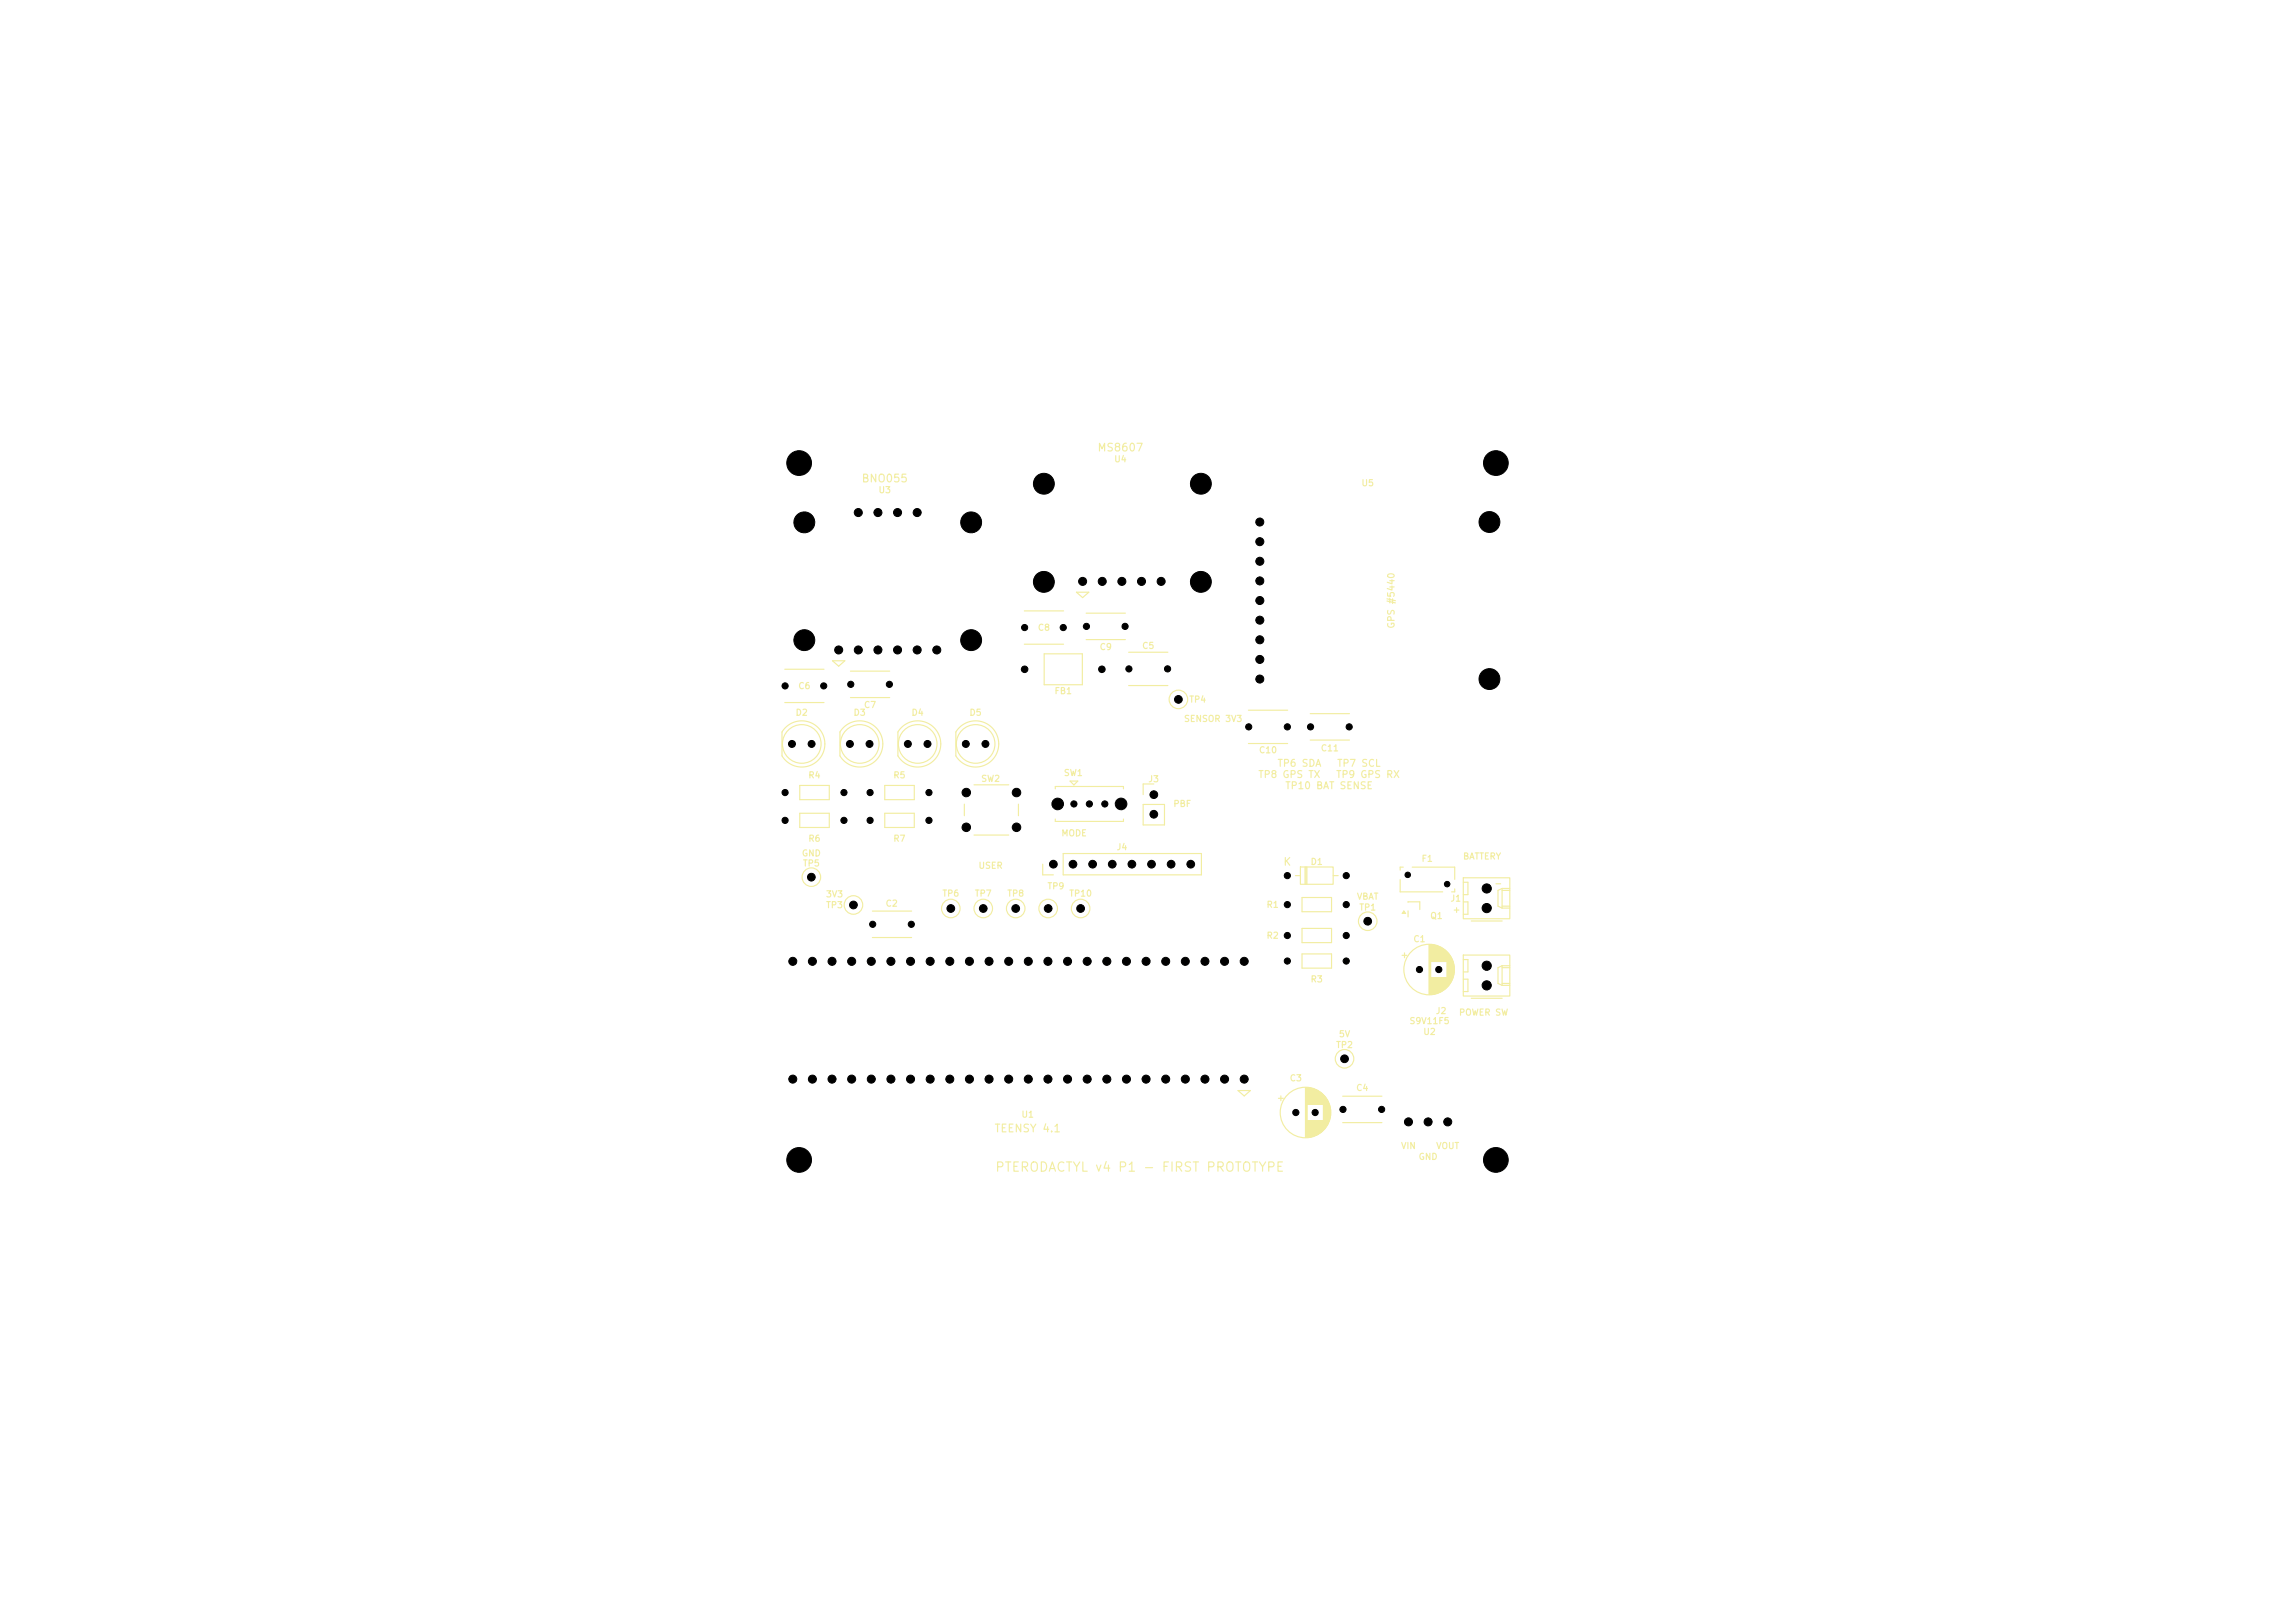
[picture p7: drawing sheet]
<svg xmlns="http://www.w3.org/2000/svg" width="297mm" height="210mm" viewBox="0 0 297 210" stroke-linecap="round" stroke-linejoin="round" font-family="sans-serif">
<defs><g id="words">
<text font-size="1.2" fill="#f2eda1" x="128.7" y="151.9">PTERODACTYL v4 P1 - FIRST PROTOTYPE</text>
<g font-size="1" fill="#f2eda1">
<text x="141.9" y="58.7">MS8607</text>
<text x="111.4" y="62.7">BNO055</text>
<text x="166" y="112.3">K</text>
<text x="128.6" y="146.8">TEENSY 4.1</text>
</g>
<g font-size=".9" fill="#f2eda1">
<text x="180.7" y="81.4" transform="rotate(-90 180.7 81.4)">GPS #5440</text>
<text x="162.8" y="100.9">TP8 GPS TX</text>
<text x="165.2" y="99.4">TP6 SDA</text>
<text x="172.8" y="100.9">TP9 GPS RX</text>
<text x="173" y="99.4">TP7 SCL</text>
<text x="166.3" y="102.3">TP10 BAT SENSE</text>
</g>
<g font-size=".8" fill="#f2eda1">
<text x="113.6" y="64">U3</text>
<text x="144.1" y="60">U4</text>
<text x="176.1" y="63.1">U5</text>
<text x="134.2" y="81.8">C8</text>
<text x="103.2" y="89.4">C6</text>
<text x="142.2" y="84.3">C9</text>
<text x="147.7" y="84.2">C5</text>
<text x="102.9" y="92.8">D2</text>
<text x="110.4" y="92.8">D3</text>
<text x="111.7" y="91.8">C7</text>
<text x="117.9" y="92.8">D4</text>
<text x="125.4" y="92.8">D5</text>
<text x="136.4" y="90">FB1</text>
<text x="153.1" y="93.6">SENSOR 3V3</text>
<text x="153.8" y="91.1">TP4</text>
<text x="104.5" y="100.9">R4</text>
<text x="115.5" y="100.9">R5</text>
<text x="126.9" y="101.4">SW2</text>
<text x="137.6" y="100.6">SW1</text>
<text x="148.5" y="101.4">J3</text>
<text x="162.9" y="97.7">C10</text>
<text x="170.9" y="97.4">C11</text>
<text x="151.8" y="104.6">PBF</text>
<text x="103.7" y="111">GND</text>
<text x="103.8" y="112.3">TP5</text>
<text x="104.5" y="109.1">R6</text>
<text x="115.5" y="109.1">R7</text>
<text x="126.6" y="112.6">USER</text>
<text x="137.3" y="108.4">MODE</text>
<text x="144.4" y="110.2">J4</text>
<text x="169.5" y="112.1">D1</text>
<text x="183.9" y="111.7">F1</text>
<text x="189.3" y="111.4">BATTERY</text>
<text x="106.8" y="116.3">3V3</text>
<text x="106.8" y="117.7">TP3</text>
<text x="114.5" y="117.5">C2</text>
<text x="121.9" y="116.2">TP6</text>
<text x="126.1" y="116.2">TP7</text>
<text x="130.3" y="116.2">TP8</text>
<text x="135.5" y="115.3">TP9</text>
<text x="138.3" y="116.2">TP10</text>
<text x="163.8" y="117.7">R1</text>
<text x="175.5" y="116.6">VBAT</text>
<text x="175.8" y="118">TP1</text>
<text x="185" y="119.1">Q1</text>
<text x="187.6" y="116.9">J1</text>
<text x="187.9" y="118.3">+</text>
<text x="193.3" y="114.9">-</text>
<text x="163.8" y="121.7">R2</text>
<text x="182.8" y="122.1">C1</text>
<text x="169.5" y="127.3">R3</text>
<text x="185.7" y="131.4">J2</text>
<text x="188.7" y="131.6">POWER SW</text>
<text x="172.8" y="135.8">TP2</text>
<text x="173.2" y="134.4">5V</text>
<text x="182.3" y="132.7">S9V11F5</text>
<text x="184.1" y="134.1">U2</text>
<text x="166.8" y="140.1">C3</text>
<text x="175.4" y="141.4">C4</text>
<text x="132.1" y="144.8">U1</text>
<text x="181.2" y="148.9">VIN</text>
<text x="185.8" y="148.9">VOUT</text>
<text x="183.5" y="150.3">GND</text>
</g>
</g></defs>
<g fill="none" stroke="#f2eda1" stroke-width=".15">
<path d="M139.3 76.6h1.6l-.8 .7zM107.7 85.5h1.6l-.8 .7zM109.1 94.1a2.99 2.99 0 0 1 4.4 .2 2.99 2.99 0 0 1-.5 4.4 2.99 2.99 0 0 1-4.3-.9v-3.1zM135.1 84.6h5v4h-5zM146.1 84.4h5M146.1 88.7h5M169.6 92.3h5M169.6 95.8h5M114.5 101.6h3.8v1.9h-3.8zM134.9 111.8v1.4h1.4M137.6 110.4h17.9v2.8h-17.9zM147.9 104.1h2.8v2.6h-2.8z"/>
<path d="M149.3 101.4h-1.4v1.4M167.6 113.3h.7M168.3 112.2h4.2v2.2h-4.2zM168.9 112.2v2.2M169 112.2v2.2M169.1 112.2v2.2M172.5 113.3h.7M182.2 116.7h1.5v1M182.2 117.9v.7M189.4 113.6h6v5.3h-6zM189.4 114.2h.6v1.6h-.6M189.4 116.7h.6v1.6h-.6"/>
<path d="M190.4 119.2h4M194.4 115l-.5 .2v2.1l.5 .2M194.4 115h1M194.4 115v2.5M194.4 115.2h1M194.4 117.3h1M194.4 117.5h1M168.5 120.1h3.8v1.9h-3.8zM168.5 123.4h3.8v1.9h-3.8zM160.2 141.1h1.6l-.8 .7zM165.4 142.1h.7M165.8 141.8v.6"/>
<path d="M168.9 140.7v6.5M169 140.7v6.5M169.1 140.7v6.5M169.2 140.7v2.2M169.2 145v2.2M169.3 140.7v2.2M169.3 145v2.2M169.4 140.8v2.1M169.4 145v2.2M169.4 145v2.1M169.5 140.8v2.1M169.5 145v2.1"/>
<path d="M169.6 140.8v2.1M169.6 145v2.1M169.7 140.8v2.1M169.7 145v2.1M169.8 140.8v2.1M169.8 145v2.1M169.9 140.9v2M169.9 145v2.1M169.9 145v2M170 140.9v2M170 145v2M170.1 140.9v2"/>
<path d="M170.1 145v2M170.1 141v1.9M170.2 141v1.9M170.2 145v1.9M170.3 141v1.9M170.3 145v1.9M170.4 141.1v1.8M170.4 145v1.9M170.4 145v1.8M170.5 141.1v1.8M170.5 145v1.8M170.6 141.2v1.7"/>
<path d="M170.6 145v1.7M170.7 141.2v1.7M170.7 145v1.7M170.7 141.3v1.6M170.7 145v1.6M170.8 141.3v1.6M170.8 145v1.6M170.9 141.3v1.6M170.9 145v1.6M170.9 141.4v1.5M170.9 145v1.5M171 141.4v1.5"/>
<path d="M171 145v1.5M171 141.5v1.4M171 145v1.4M171.1 141.5v1.4M171.1 145v1.4M171.1 141.6v1.3M171.1 145v1.3M171.2 141.6v1.3M171.2 145v1.3M171.2 141.7v1.2M171.3 141.7v4.5M171.3 141.8v4.3"/>
<path d="M171.4 141.8v4.3M171.4 141.9v4.1M171.5 141.9v4.1M171.5 142v3.9M171.6 142.1v3.7M171.7 142.2v3.5M171.7 142.3v3.3M171.8 142.4v3.1M171.9 142.5v2.9M171.9 142.6v2.7M171.9 142.7v2.5M172 142.8v2.3"/>
<path d="M172 142.9v2.1M172.1 143v1.9M172.1 143.2v1.6M172.1 143.3v1.3M172.2 143.6v.8M173.8 141.8h5M173.8 145.3h5"/>
<circle cx="111.3" cy="96.3" r="2.5"/>
<circle cx="105" cy="113.5" r="1.2"/>
<circle cx="127.2" cy="117.6" r="1.2"/>
<circle cx="131.4" cy="117.6" r="1.2"/>
<circle cx="135.6" cy="117.6" r="1.2"/>
<circle cx="168.9" cy="144" r="3.3"/>
</g>
<path d="M181.7 117.9l.2 .3h-.5z" fill="none" stroke="#f2eda1" stroke-width=".13"/>
<path d="M181.7 117.9l.2 .3h-.5z" fill="#f2eda1"/>
<g fill="none" stroke="#f2eda1" stroke-width=".15">
<path d="M132.6 79h5M140.6 79.3h5M101.6 86.6h5M101.6 90.9h5M101.6 94.1a2.99 2.99 0 0 1 4.4 .2 2.99 2.99 0 0 1-.5 4.4 2.99 2.99 0 0 1-4.3-.9v-3.1zM110.1 86.8h5M110.1 90.3h5M116.6 94.1a2.99 2.99 0 0 1 4.4 .2 2.99 2.99 0 0 1-.5 4.4 2.99 2.99 0 0 1-4.3-.9v-3.1zM124.1 94.1a2.99 2.99 0 0 1 4.4 .2 2.99 2.99 0 0 1-.5 4.4 2.99 2.99 0 0 1-4.3-.9v-3.1zM132.6 83.4h5M140.6 82.8h5M161.6 91.9h5"/>
<path d="M161.6 96.2h5M103.5 105.2h3.8v1.9h-3.8zM103.5 101.6h3.8v1.9h-3.8zM112.9 117.9h5.1M114.5 105.2h3.8v1.9h-3.8zM124.8 104.1v1.5M126 108.1h4.5M126 101.6h4.5M131.8 104.1v1.5M136.6 102.1v-.3h8.8v.3M136.6 106v.3h8.8v-.3M138.5 101.1h1l-.5 .5z"/>
<path d="M168.5 116.1h3.8v1.9h-3.8zM181.2 113.8v1.6h5.5M181.6 112.2h-.4v.4M182.8 112.2h5.5v1.6M188.3 115v.4h-.4M112.9 121.3h5.1M181.4 123.6h.7M181.8 123.3v.6M184.9 122.2v6.5M185 122.2v6.5M185.1 122.2v6.5M185.2 122.2v2.2"/>
<path d="M185.2 126.5v2.2M185.3 122.2v2.2M185.3 126.5v2.2M185.4 122.3v2.1M185.4 126.5v2.2M185.4 126.5v2.1M185.5 122.3v2.1M185.5 126.5v2.1M185.6 122.3v2.1M185.6 126.5v2.1M185.7 122.3v2.1M185.7 126.5v2.1"/>
<path d="M185.8 122.3v2.1M185.8 126.5v2.1M185.9 122.4v2M185.9 126.5v2.1M185.9 126.5v2M186 122.4v2M186 126.5v2M186.1 122.4v2M186.1 126.5v2M186.1 122.5v1.9M186.2 122.5v1.9M186.2 126.5v1.9"/>
<path d="M186.3 122.5v1.9M186.3 126.5v1.9M186.4 122.6v1.8M186.4 126.5v1.9M186.4 126.5v1.8M186.5 122.6v1.8M186.5 126.5v1.8M186.6 122.7v1.7M186.6 126.5v1.7M186.7 122.7v1.7M186.7 126.5v1.7M186.7 122.8v1.6"/>
<path d="M186.7 126.5v1.6M186.8 122.8v1.6M186.8 126.5v1.6M186.9 122.8v1.6M186.9 126.5v1.6M186.9 122.9v1.5M186.9 126.5v1.5M187 122.9v1.5M187 126.5v1.5M187 123v1.4M187 126.5v1.4M187.1 123v1.4"/>
<path d="M187.1 126.5v1.4M187.1 123.1v1.3M187.1 126.5v1.3M187.2 123.1v1.3M187.2 126.5v1.3M187.2 123.2v1.2M187.3 123.2v4.5M187.3 123.3v4.3M187.4 123.3v4.3M187.4 123.4v4.1M187.5 123.4v4.1M187.5 123.5v3.9"/>
<path d="M187.6 123.6v3.7M187.7 123.7v3.5M187.7 123.8v3.3M187.8 123.9v3.1M187.9 124v2.9M187.9 124.1v2.7M187.9 124.2v2.5M188 124.3v2.3M188 124.4v2.1M188.1 124.5v1.9M188.1 124.7v1.6M188.1 124.8v1.3"/>
<path d="M188.2 125.1v.8M189.4 123.6h6v5.3h-6zM189.4 124.2h.6v1.6h-.6M189.4 126.7h.6v1.6h-.6M190.4 129.2h4M194.4 125l-.5 .2v2.1l.5 .2M194.4 125h1M194.4 125v2.5M194.4 125.2h1M194.4 127.3h1M194.4 127.5h1"/>
<circle cx="103.8" cy="96.3" r="2.5"/>
<circle cx="118.8" cy="96.3" r="2.5"/>
<circle cx="126.3" cy="96.3" r="2.5"/>
<circle cx="152.5" cy="90.5" r="1.2"/>
<circle cx="110.4" cy="117.1" r="1.2"/>
<circle cx="123" cy="117.6" r="1.2"/>
<circle cx="139.8" cy="117.6" r="1.2"/>
<circle cx="177" cy="119.2" r="1.2"/>
<circle cx="174" cy="137" r="1.2"/>
<circle cx="184.9" cy="125.5" r="3.3"/>
</g>
<g fill="#000" stroke="#000" stroke-width=".13">
<circle cx="103.4" cy="59.9" r="1.6"/>
<circle cx="193.6" cy="59.9" r="1.6"/>
<circle cx="104.1" cy="67.6" r="1.35"/>
<circle cx="111.1" cy="66.3" r=".52"/>
<circle cx="113.6" cy="66.3" r=".52"/>
<circle cx="116.2" cy="66.3" r=".52"/>
<circle cx="118.7" cy="66.3" r=".52"/>
<circle cx="125.7" cy="67.6" r="1.35"/>
<circle cx="135.1" cy="62.6" r="1.35"/>
<circle cx="135.1" cy="75.3" r="1.35"/>
<circle cx="140.1" cy="75.2" r=".52"/>
<circle cx="142.6" cy="75.2" r=".52"/>
<circle cx="145.2" cy="75.2" r=".52"/>
<circle cx="147.7" cy="75.2" r=".52"/>
<circle cx="150.3" cy="75.2" r=".52"/>
<circle cx="155.4" cy="75.3" r="1.35"/>
<circle cx="155.4" cy="62.6" r="1.35"/>
<circle cx="163" cy="67.5" r=".52"/>
<circle cx="163" cy="72.6" r=".52"/>
<circle cx="163" cy="75.2" r=".52"/>
<circle cx="163" cy="77.7" r=".52"/>
<circle cx="163" cy="70.1" r=".52"/>
<circle cx="192.8" cy="67.5" r="1.35"/>
<circle cx="101.6" cy="88.8" r=".4"/>
<circle cx="102.5" cy="96.3" r=".45"/>
<circle cx="104.1" cy="82.8" r="1.35"/>
<circle cx="105" cy="96.3" r=".45"/>
<circle cx="106.6" cy="88.8" r=".4"/>
<circle cx="108.5" cy="84.1" r=".52"/>
<circle cx="110" cy="96.3" r=".45"/>
<circle cx="110.1" cy="88.6" r=".4"/>
<circle cx="111.1" cy="84.1" r=".52"/>
<circle cx="112.5" cy="96.3" r=".45"/>
<circle cx="113.6" cy="84.1" r=".52"/>
<circle cx="115.1" cy="88.6" r=".4"/>
<circle cx="116.2" cy="84.1" r=".52"/>
<circle cx="117.5" cy="96.3" r=".45"/>
<circle cx="118.7" cy="84.1" r=".52"/>
<circle cx="120" cy="96.3" r=".45"/>
<circle cx="121.2" cy="84.1" r=".52"/>
<circle cx="125" cy="96.3" r=".45"/>
<circle cx="125.7" cy="82.8" r="1.35"/>
<circle cx="127.5" cy="96.3" r=".45"/>
<circle cx="132.6" cy="86.6" r=".42"/>
<circle cx="132.6" cy="81.2" r=".4"/>
<circle cx="137.6" cy="81.2" r=".4"/>
<circle cx="140.6" cy="81.1" r=".4"/>
<circle cx="142.6" cy="86.6" r=".42"/>
<circle cx="145.6" cy="81.1" r=".4"/>
<circle cx="146.1" cy="86.6" r=".4"/>
<circle cx="151.1" cy="86.6" r=".4"/>
<circle cx="152.5" cy="90.5" r=".5"/>
<circle cx="161.6" cy="94.1" r=".4"/>
<circle cx="163" cy="80.2" r=".52"/>
<circle cx="163" cy="85.3" r=".52"/>
<circle cx="163" cy="82.8" r=".52"/>
<circle cx="163" cy="87.9" r=".52"/>
<circle cx="166.6" cy="94.1" r=".4"/>
<circle cx="169.6" cy="94.1" r=".4"/>
<circle cx="174.6" cy="94.1" r=".4"/>
<circle cx="192.8" cy="87.9" r="1.35"/>
<circle cx="101.6" cy="106.2" r=".4"/>
<circle cx="101.6" cy="102.6" r=".4"/>
<circle cx="105" cy="113.5" r=".5"/>
<circle cx="109.2" cy="106.2" r=".4"/>
<circle cx="109.2" cy="102.6" r=".4"/>
<circle cx="110.4" cy="117.1" r=".5"/>
<circle cx="112.6" cy="102.6" r=".4"/>
<circle cx="112.6" cy="106.2" r=".4"/>
<circle cx="112.9" cy="119.6" r=".4"/>
<circle cx="117.9" cy="119.6" r=".4"/>
<circle cx="120.2" cy="106.2" r=".4"/>
<circle cx="120.2" cy="102.6" r=".4"/>
<circle cx="123" cy="117.6" r=".5"/>
<circle cx="125" cy="102.6" r=".55"/>
<circle cx="125" cy="107.1" r=".55"/>
<circle cx="127.2" cy="117.6" r=".5"/>
<circle cx="131.4" cy="117.6" r=".5"/>
<circle cx="131.5" cy="102.6" r=".55"/>
<circle cx="131.5" cy="107.1" r=".55"/>
<circle cx="135.6" cy="117.6" r=".5"/>
<circle cx="136.3" cy="111.8" r=".5"/>
<circle cx="136.9" cy="104" r=".75"/>
<circle cx="138.9" cy="111.8" r=".5"/>
<circle cx="139" cy="104" r=".4"/>
<circle cx="139.8" cy="117.6" r=".5"/>
<circle cx="141" cy="104" r=".4"/>
<circle cx="141.4" cy="111.8" r=".5"/>
<circle cx="143" cy="104" r=".4"/>
<circle cx="143.9" cy="111.8" r=".5"/>
<circle cx="145.1" cy="104" r=".75"/>
<circle cx="146.5" cy="111.8" r=".5"/>
<circle cx="149" cy="111.8" r=".5"/>
<circle cx="149.3" cy="105.4" r=".5"/>
<circle cx="149.3" cy="102.8" r=".5"/>
<circle cx="151.6" cy="111.8" r=".5"/>
<circle cx="154.1" cy="111.8" r=".5"/>
<circle cx="166.6" cy="117.1" r=".4"/>
<circle cx="166.6" cy="113.3" r=".4"/>
<circle cx="174.2" cy="117.1" r=".4"/>
<circle cx="174.2" cy="113.3" r=".4"/>
<circle cx="177" cy="119.2" r=".5"/>
<circle cx="182.2" cy="113.2" r=".35"/>
<circle cx="187.3" cy="114.4" r=".36"/>
<circle cx="192.4" cy="117.5" r=".59"/>
<circle cx="192.4" cy="115" r=".59"/>
<circle cx="102.6" cy="124.4" r=".52"/>
<circle cx="102.6" cy="139.6" r=".52"/>
<circle cx="105.1" cy="124.4" r=".52"/>
<circle cx="105.1" cy="139.6" r=".52"/>
<circle cx="107.7" cy="139.6" r=".52"/>
<circle cx="107.7" cy="124.4" r=".52"/>
<circle cx="110.2" cy="139.6" r=".52"/>
<circle cx="110.2" cy="124.4" r=".52"/>
<circle cx="112.8" cy="124.4" r=".52"/>
<circle cx="112.8" cy="139.6" r=".52"/>
<circle cx="115.3" cy="124.4" r=".52"/>
<circle cx="115.3" cy="139.6" r=".52"/>
<circle cx="117.8" cy="124.4" r=".52"/>
<circle cx="117.8" cy="139.6" r=".52"/>
<circle cx="120.4" cy="124.4" r=".52"/>
<circle cx="120.4" cy="139.6" r=".52"/>
<circle cx="122.9" cy="139.6" r=".52"/>
<circle cx="122.9" cy="124.4" r=".52"/>
<circle cx="125.5" cy="139.6" r=".52"/>
<circle cx="125.5" cy="124.4" r=".52"/>
<circle cx="128" cy="124.4" r=".52"/>
<circle cx="128" cy="139.6" r=".52"/>
<circle cx="130.5" cy="139.6" r=".52"/>
<circle cx="130.5" cy="124.4" r=".52"/>
<circle cx="133.1" cy="139.6" r=".52"/>
<circle cx="133.1" cy="124.4" r=".52"/>
<circle cx="135.6" cy="139.6" r=".52"/>
<circle cx="135.6" cy="124.4" r=".52"/>
<circle cx="138.2" cy="139.6" r=".52"/>
<circle cx="138.2" cy="124.4" r=".52"/>
<circle cx="140.7" cy="124.4" r=".52"/>
<circle cx="140.7" cy="139.6" r=".52"/>
<circle cx="143.2" cy="139.6" r=".52"/>
<circle cx="143.2" cy="124.4" r=".52"/>
<circle cx="145.8" cy="139.6" r=".52"/>
<circle cx="145.8" cy="124.4" r=".52"/>
<circle cx="148.3" cy="124.4" r=".52"/>
<circle cx="148.3" cy="139.6" r=".52"/>
<circle cx="150.9" cy="139.6" r=".52"/>
<circle cx="150.9" cy="124.4" r=".52"/>
<circle cx="153.4" cy="124.4" r=".52"/>
<circle cx="153.4" cy="139.6" r=".52"/>
<circle cx="155.9" cy="139.6" r=".52"/>
<circle cx="155.9" cy="124.4" r=".52"/>
<circle cx="158.5" cy="139.6" r=".52"/>
<circle cx="158.5" cy="124.4" r=".52"/>
<circle cx="161" cy="124.4" r=".52"/>
<circle cx="161" cy="139.6" r=".52"/>
<circle cx="166.6" cy="121.1" r=".4"/>
<circle cx="166.6" cy="124.4" r=".4"/>
<circle cx="174" cy="137" r=".5"/>
<circle cx="174.2" cy="121.1" r=".4"/>
<circle cx="174.2" cy="124.4" r=".4"/>
<circle cx="183.7" cy="125.5" r=".4"/>
<circle cx="186.2" cy="125.5" r=".4"/>
<circle cx="192.4" cy="127.5" r=".59"/>
<circle cx="192.4" cy="125" r=".59"/>
<circle cx="103.4" cy="150.1" r="1.6"/>
<circle cx="167.7" cy="144" r=".4"/>
<circle cx="170.2" cy="144" r=".4"/>
<circle cx="173.8" cy="143.6" r=".4"/>
<circle cx="178.8" cy="143.6" r=".4"/>
<circle cx="182.3" cy="145.2" r=".52"/>
<circle cx="184.8" cy="145.2" r=".52"/>
<circle cx="187.4" cy="145.2" r=".52"/>
<circle cx="193.6" cy="150.1" r="1.6"/>
</g>
<use href="#words"/>
</svg>
